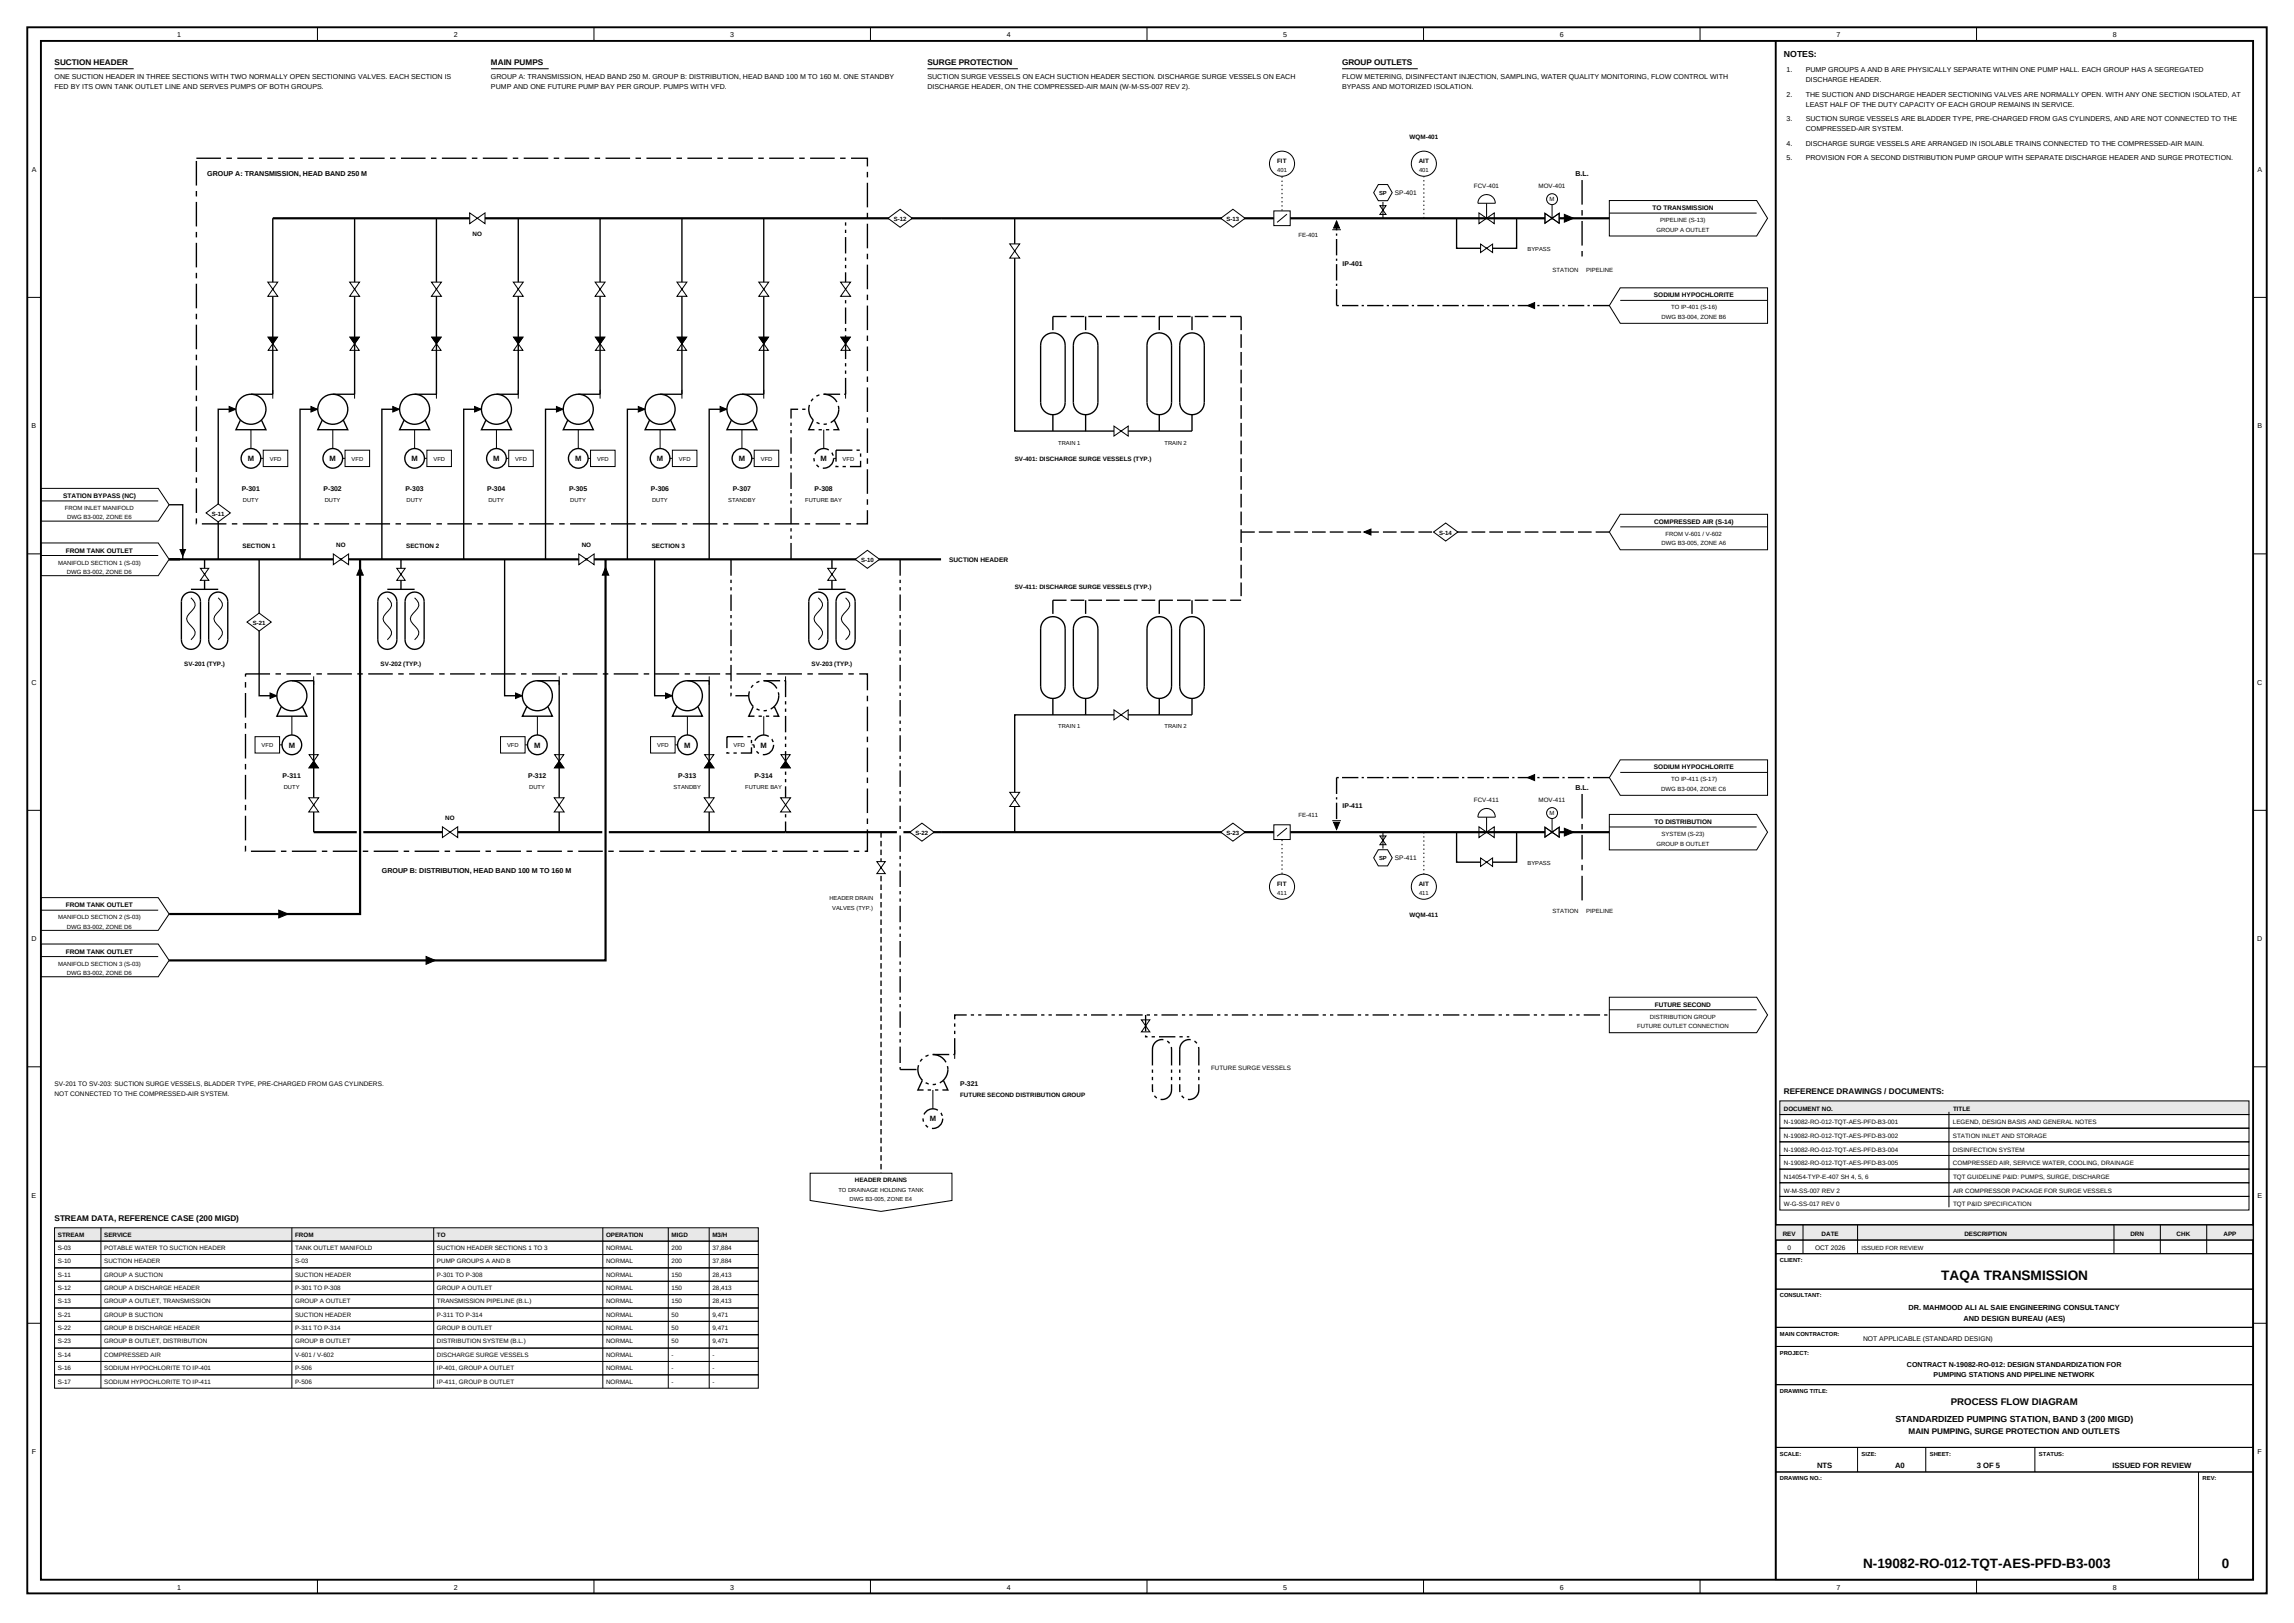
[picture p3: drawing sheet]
<svg xmlns="http://www.w3.org/2000/svg" width="1189mm" height="841mm" viewBox="0 0 1189 841" stroke-linecap="round" stroke-linejoin="round" font-family="sans-serif">
<defs><g id="words">
<text font-size="7.1" x="1006" y="663">TAQA TRANSMISSION</text>
<g font-size="7">
<text x="966" y="813">N-19082-RO-012-TQT-AES-PFD-B3-003</text>
<text x="1152" y="813">0</text>
</g>
<text font-size="5" x="1011" y="728">PROCESS FLOW DIAGRAM</text>
<g font-size="4.5">
<text x="925" y="30">NOTES:</text>
<text x="982" y="737">STANDARDIZED PUMPING STATION, BAND 3 (200 MIGD)</text>
</g>
<g font-size="4.2">
<text x="28" y="34">SUCTION HEADER</text>
<text x="254" y="34">MAIN PUMPS</text>
<text x="481" y="34">SURGE PROTECTION</text>
<text x="696" y="34">GROUP OUTLETS</text>
<text x="925" y="567">REFERENCE DRAWINGS / DOCUMENTS:</text>
<text x="28" y="633">STREAM DATA, REFERENCE CASE (200 MIGD)</text>
<text x="989" y="743">MAIN PUMPING, SURGE PROTECTION AND OUTLETS</text>
</g>
<g font-size="4">
<text x="128" y="239">M</text>
<text x="171" y="239">M</text>
<text x="213" y="239">M</text>
<text x="256" y="239">M</text>
<text x="298" y="239">M</text>
<text x="340" y="239">M</text>
<text x="383" y="239">M</text>
<text x="425" y="239">M</text>
<text x="150" y="387">M</text>
<text x="277" y="387">M</text>
<text x="355" y="387">M</text>
<text x="394" y="387">M</text>
<text x="482" y="581">M</text>
<text x="942" y="760">NTS</text>
<text x="982" y="760">A0</text>
<text x="1025" y="760">3 OF 5</text>
<text x="1095" y="760">ISSUED FOR REVIEW</text>
</g>
<g font-size="3.8">
<text x="989" y="679">DR. MAHMOOD ALI AL SAIE ENGINEERING CONSULTANCY</text>
<text x="1018" y="684">AND DESIGN BUREAU (AES)</text>
</g>
<g font-size="3.7">
<text x="92" y="19">1</text>
<text x="235" y="19">2</text>
<text x="379" y="19">3</text>
<text x="522" y="19">4</text>
<text x="665" y="19">5</text>
<text x="808" y="19">6</text>
<text x="952" y="19">7</text>
<text x="1095" y="19">8</text>
<text x="28" y="41">ONE SUCTION HEADER IN THREE SECTIONS WITH TWO NORMALLY OPEN SECTIONING VALVES. EACH SECTION IS</text>
<text x="254" y="41">GROUP A: TRANSMISSION, HEAD BAND 250 M. GROUP B: DISTRIBUTION, HEAD BAND 100 M TO 160 M. ONE STANDBY</text>
<text x="481" y="41">SUCTION SURGE VESSELS ON EACH SUCTION HEADER SECTION. DISCHARGE SURGE VESSELS ON EACH</text>
<text x="696" y="41">FLOW METERING, DISINFECTANT INJECTION, SAMPLING, WATER QUALITY MONITORING, FLOW CONTROL WITH</text>
<text x="926" y="37">1.</text>
<text x="936" y="37">PUMP GROUPS A AND B ARE PHYSICALLY SEPARATE WITHIN ONE PUMP HALL. EACH GROUP HAS A SEGREGATED</text>
<text x="28" y="46">FED BY ITS OWN TANK OUTLET LINE AND SERVES PUMPS OF BOTH GROUPS.</text>
<text x="254" y="46">PUMP AND ONE FUTURE PUMP BAY PER GROUP. PUMPS WITH VFD.</text>
<text x="481" y="46">DISCHARGE HEADER, ON THE COMPRESSED-AIR MAIN (W-M-SS-007 REV 2).</text>
<text x="696" y="46">BYPASS AND MOTORIZED ISOLATION.</text>
<text x="936" y="43">DISCHARGE HEADER.</text>
<text x="926" y="50">2.</text>
<text x="936" y="50">THE SUCTION AND DISCHARGE HEADER SECTIONING VALVES ARE NORMALLY OPEN. WITH ANY ONE SECTION ISOLATED, AT</text>
<text x="936" y="55">LEAST HALF OF THE DUTY CAPACITY OF EACH GROUP REMAINS IN SERVICE.</text>
<text x="926" y="63">3.</text>
<text x="936" y="63">SUCTION SURGE VESSELS ARE BLADDER TYPE, PRE-CHARGED FROM GAS CYLINDERS, AND ARE NOT CONNECTED TO THE</text>
<text x="936" y="68">COMPRESSED-AIR SYSTEM.</text>
<text x="926" y="76">4.</text>
<text x="936" y="76">DISCHARGE SURGE VESSELS ARE ARRANGED IN ISOLABLE TRAINS CONNECTED TO THE COMPRESSED-AIR MAIN.</text>
<text x="926" y="83">5.</text>
<text x="936" y="83">PROVISION FOR A SECOND DISTRIBUTION PUMP GROUP WITH SEPARATE DISCHARGE HEADER AND SURGE PROTECTION.</text>
<text x="16" y="89">A</text>
<text x="1170" y="89">A</text>
<text x="107" y="91">GROUP A: TRANSMISSION, HEAD BAND 250 M</text>
<text x="817" y="91">B.L.</text>
<text x="16" y="222">B</text>
<text x="1170" y="222">B</text>
<text x="16" y="355">C</text>
<text x="1170" y="355">C</text>
<text x="817" y="409">B.L.</text>
<text x="198" y="452">GROUP B: DISTRIBUTION, HEAD BAND 100 M TO 160 M</text>
<text x="16" y="488">D</text>
<text x="1170" y="488">D</text>
<text x="16" y="621">E</text>
<text x="1170" y="621">E</text>
<text x="988" y="708">CONTRACT N-19082-RO-012: DESIGN STANDARDIZATION FOR</text>
<text x="1002" y="714">PUMPING STATIONS AND PIPELINE NETWORK</text>
<text x="16" y="754">F</text>
<text x="1170" y="754">F</text>
<text x="92" y="824">1</text>
<text x="235" y="824">2</text>
<text x="379" y="824">3</text>
<text x="522" y="824">4</text>
<text x="665" y="824">5</text>
<text x="808" y="824">6</text>
<text x="952" y="824">7</text>
<text x="1095" y="824">8</text>
</g>
<g font-size="3.5">
<text x="696" y="138">IP-401</text>
<text x="125" y="254">P-301</text>
<text x="168" y="254">P-302</text>
<text x="210" y="254">P-303</text>
<text x="252" y="254">P-304</text>
<text x="295" y="254">P-305</text>
<text x="337" y="254">P-306</text>
<text x="380" y="254">P-307</text>
<text x="422" y="254">P-308</text>
<text x="146" y="403">P-311</text>
<text x="274" y="403">P-312</text>
<text x="352" y="403">P-313</text>
<text x="391" y="403">P-314</text>
<text x="696" y="418">IP-411</text>
<text x="498" y="563">P-321</text>
<text x="966" y="695">NOT APPLICABLE (STANDARD DESIGN)</text>
</g>
<g font-size="3.4">
<text x="723" y="101">SP-401</text>
<text x="857" y="109">TO TRANSMISSION</text>
<text x="857" y="154">SODIUM HYPOCHLORITE</text>
<text x="33" y="258">STATION BYPASS (NC)</text>
<text x="857" y="271">COMPRESSED AIR (S-14)</text>
<text x="34" y="286">FROM TANK OUTLET</text>
<text x="492" y="291">SUCTION HEADER</text>
<text x="857" y="399">SODIUM HYPOCHLORITE</text>
<text x="858" y="427">TO DISTRIBUTION</text>
<text x="723" y="446">SP-411</text>
<text x="34" y="470">FROM TANK OUTLET</text>
<text x="34" y="494">FROM TANK OUTLET</text>
<text x="858" y="522">FUTURE SECOND</text>
<text x="28" y="563">SV-201 TO SV-203: SUCTION SURGE VESSELS, BLADDER TYPE, PRE-CHARGED FROM GAS CYLINDERS.</text>
<text x="28" y="568">NOT CONNECTED TO THE COMPRESSED-AIR SYSTEM.</text>
<text x="927" y="648">0</text>
<text x="941" y="648">OCT 2026</text>
</g>
<g font-size="3.3">
<text x="731" y="72">WQM-401</text>
<text x="662" y="84">FIT</text>
<text x="735" y="84">AIT</text>
<text x="764" y="98">FCV-401</text>
<text x="797" y="98">MOV-401</text>
<text x="245" y="122">NO</text>
<text x="526" y="239">SV-401: DISCHARGE SURGE VESSELS (TYP.)</text>
<text x="126" y="284">SECTION 1</text>
<text x="174" y="283">NO</text>
<text x="211" y="284">SECTION 2</text>
<text x="301" y="283">NO</text>
<text x="338" y="284">SECTION 3</text>
<text x="526" y="305">SV-411: DISCHARGE SURGE VESSELS (TYP.)</text>
<text x="95" y="345">SV-201 (TYP.)</text>
<text x="197" y="345">SV-202 (TYP.)</text>
<text x="421" y="345">SV-203 (TYP.)</text>
<text x="764" y="416">FCV-411</text>
<text x="797" y="416">MOV-411</text>
<text x="231" y="425">NO</text>
<text x="662" y="459">FIT</text>
<text x="735" y="459">AIT</text>
<text x="731" y="475">WQM-411</text>
<text x="628" y="554">FUTURE SURGE VESSELS</text>
<text x="498" y="568">FUTURE SECOND DISTRIBUTION GROUP</text>
<text x="925" y="576">DOCUMENT NO.</text>
<text x="1012" y="576">TITLE</text>
<text x="925" y="583">N-19082-RO-012-TQT-AES-PFD-B3-001</text>
<text x="1012" y="583">LEGEND, DESIGN BASIS AND GENERAL NOTES</text>
<text x="925" y="590">N-19082-RO-012-TQT-AES-PFD-B3-002</text>
<text x="1012" y="590">STATION INLET AND STORAGE</text>
<text x="925" y="597">N-19082-RO-012-TQT-AES-PFD-B3-004</text>
<text x="1012" y="597">DISINFECTION SYSTEM</text>
<text x="925" y="604">N-19082-RO-012-TQT-AES-PFD-B3-005</text>
<text x="1012" y="604">COMPRESSED AIR, SERVICE WATER, COOLING, DRAINAGE</text>
<text x="925" y="611">N14054-TYP-E-407 SH 4, 5, 6</text>
<text x="1012" y="611">TQT GUIDELINE P&amp;ID: PUMPS, SURGE, DISCHARGE</text>
<text x="443" y="613">HEADER DRAINS</text>
<text x="925" y="618">W-M-SS-007 REV 2</text>
<text x="1012" y="618">AIR COMPRESSOR PACKAGE FOR SURGE VESSELS</text>
<text x="925" y="625">W-G-SS-017 REV 0</text>
<text x="1012" y="625">TQT P&amp;ID SPECIFICATION</text>
<text x="30" y="641">STREAM</text>
<text x="54" y="641">SERVICE</text>
<text x="153" y="641">FROM</text>
<text x="226" y="641">TO</text>
<text x="314" y="641">OPERATION</text>
<text x="348" y="641">MIGD</text>
<text x="369" y="641">M3/H</text>
<text x="924" y="640">REV</text>
<text x="944" y="640">DATE</text>
<text x="1018" y="640">DESCRIPTION</text>
<text x="1104" y="640">DRN</text>
<text x="1128" y="640">CHK</text>
<text x="1152" y="640">APP</text>
<text x="30" y="648">S-03</text>
<text x="54" y="648">POTABLE WATER TO SUCTION HEADER</text>
<text x="153" y="648">TANK OUTLET MANIFOLD</text>
<text x="226" y="648">SUCTION HEADER SECTIONS 1 TO 3</text>
<text x="314" y="648">NORMAL</text>
<text x="348" y="648">200</text>
<text x="369" y="648">37,884</text>
<text x="30" y="655">S-10</text>
<text x="54" y="655">SUCTION HEADER</text>
<text x="153" y="655">S-03</text>
<text x="226" y="655">PUMP GROUPS A AND B</text>
<text x="314" y="655">NORMAL</text>
<text x="348" y="655">200</text>
<text x="369" y="655">37,884</text>
<text x="30" y="661">S-11</text>
<text x="54" y="661">GROUP A SUCTION</text>
<text x="153" y="661">SUCTION HEADER</text>
<text x="226" y="661">P-301 TO P-308</text>
<text x="314" y="661">NORMAL</text>
<text x="348" y="661">150</text>
<text x="369" y="661">28,413</text>
<text x="30" y="668">S-12</text>
<text x="54" y="668">GROUP A DISCHARGE HEADER</text>
<text x="153" y="668">P-301 TO P-308</text>
<text x="226" y="668">GROUP A OUTLET</text>
<text x="314" y="668">NORMAL</text>
<text x="348" y="668">150</text>
<text x="369" y="668">28,413</text>
<text x="30" y="675">S-13</text>
<text x="54" y="675">GROUP A OUTLET, TRANSMISSION</text>
<text x="153" y="675">GROUP A OUTLET</text>
<text x="226" y="675">TRANSMISSION PIPELINE (B.L.)</text>
<text x="314" y="675">NORMAL</text>
<text x="348" y="675">150</text>
<text x="369" y="675">28,413</text>
<text x="30" y="682">S-21</text>
<text x="54" y="682">GROUP B SUCTION</text>
<text x="153" y="682">SUCTION HEADER</text>
<text x="226" y="682">P-311 TO P-314</text>
<text x="314" y="682">NORMAL</text>
<text x="348" y="682">50</text>
<text x="369" y="682">9,471</text>
<text x="30" y="689">S-22</text>
<text x="54" y="689">GROUP B DISCHARGE HEADER</text>
<text x="153" y="689">P-311 TO P-314</text>
<text x="226" y="689">GROUP B OUTLET</text>
<text x="314" y="689">NORMAL</text>
<text x="348" y="689">50</text>
<text x="369" y="689">9,471</text>
<text x="30" y="696">S-23</text>
<text x="54" y="696">GROUP B OUTLET, DISTRIBUTION</text>
<text x="153" y="696">GROUP B OUTLET</text>
<text x="226" y="696">DISTRIBUTION SYSTEM (B.L.)</text>
<text x="314" y="696">NORMAL</text>
<text x="348" y="696">50</text>
<text x="369" y="696">9,471</text>
<text x="30" y="703">S-14</text>
<text x="54" y="703">COMPRESSED AIR</text>
<text x="153" y="703">V-601 / V-602</text>
<text x="226" y="703">DISCHARGE SURGE VESSELS</text>
<text x="314" y="703">NORMAL</text>
<text x="348" y="703">-</text>
<text x="369" y="703">-</text>
<text x="30" y="710">S-16</text>
<text x="54" y="710">SODIUM HYPOCHLORITE TO IP-401</text>
<text x="153" y="710">P-506</text>
<text x="226" y="710">IP-401, GROUP A OUTLET</text>
<text x="314" y="710">NORMAL</text>
<text x="348" y="710">-</text>
<text x="369" y="710">-</text>
<text x="30" y="717">S-17</text>
<text x="54" y="717">SODIUM HYPOCHLORITE TO IP-411</text>
<text x="153" y="717">P-506</text>
<text x="226" y="717">IP-411, GROUP B OUTLET</text>
<text x="314" y="717">NORMAL</text>
<text x="348" y="717">-</text>
<text x="369" y="717">-</text>
</g>
<g font-size="3.1">
<text x="803" y="104">M</text>
<text x="463" y="114">S-12</text>
<text x="636" y="114">S-13</text>
<text x="861" y="115">PIPELINE (S-13)</text>
<text x="673" y="123">FE-401</text>
<text x="859" y="120">GROUP A OUTLET</text>
<text x="805" y="141">STATION</text>
<text x="822" y="141">PIPELINE</text>
<text x="866" y="160">TO IP-401 (S-16)</text>
<text x="861" y="165">DWG B3-004, ZONE B6</text>
<text x="34" y="264">FROM INLET MANIFOLD</text>
<text x="35" y="269">DWG B3-002, ZONE E6</text>
<text x="110" y="267">S-11</text>
<text x="746" y="277">S-14</text>
<text x="863" y="278">FROM V-601 / V-602</text>
<text x="861" y="283">DWG B3-005, ZONE A6</text>
<text x="30" y="293">MANIFOLD SECTION 1 (S-03)</text>
<text x="446" y="291">S-10</text>
<text x="35" y="297">DWG B3-002, ZONE D6</text>
<text x="131" y="324">S-21</text>
<text x="866" y="405">TO IP-411 (S-17)</text>
<text x="861" y="410">DWG B3-004, ZONE C6</text>
<text x="673" y="423">FE-411</text>
<text x="803" y="422">M</text>
<text x="475" y="433">S-22</text>
<text x="636" y="433">S-23</text>
<text x="861" y="433">SYSTEM (S-23)</text>
<text x="859" y="438">GROUP B OUTLET</text>
<text x="805" y="473">STATION</text>
<text x="822" y="473">PIPELINE</text>
<text x="30" y="476">MANIFOLD SECTION 2 (S-03)</text>
<text x="35" y="481">DWG B3-002, ZONE D6</text>
<text x="30" y="500">MANIFOLD SECTION 3 (S-03)</text>
<text x="35" y="505">DWG B3-002, ZONE D6</text>
<text x="855" y="528">DISTRIBUTION GROUP</text>
<text x="849" y="533">FUTURE OUTLET CONNECTION</text>
<text x="965" y="648">ISSUED FOR REVIEW</text>
</g>
<g font-size="3">
<text x="662" y="89">401</text>
<text x="736" y="89">401</text>
<text x="715" y="101">SP</text>
<text x="792" y="130">BYPASS</text>
<text x="548" y="230">TRAIN 1</text>
<text x="604" y="230">TRAIN 2</text>
<text x="140" y="239">VFD</text>
<text x="182" y="239">VFD</text>
<text x="225" y="239">VFD</text>
<text x="267" y="239">VFD</text>
<text x="310" y="239">VFD</text>
<text x="352" y="239">VFD</text>
<text x="394" y="239">VFD</text>
<text x="437" y="239">VFD</text>
<text x="126" y="260">DUTY</text>
<text x="168" y="260">DUTY</text>
<text x="211" y="260">DUTY</text>
<text x="253" y="260">DUTY</text>
<text x="296" y="260">DUTY</text>
<text x="338" y="260">DUTY</text>
<text x="377" y="260">STANDBY</text>
<text x="417" y="260">FUTURE BAY</text>
<text x="548" y="377">TRAIN 1</text>
<text x="604" y="377">TRAIN 2</text>
<text x="136" y="387">VFD</text>
<text x="263" y="387">VFD</text>
<text x="341" y="387">VFD</text>
<text x="380" y="387">VFD</text>
<text x="147" y="409">DUTY</text>
<text x="274" y="409">DUTY</text>
<text x="349" y="409">STANDBY</text>
<text x="386" y="409">FUTURE BAY</text>
<text x="715" y="446">SP</text>
<text x="792" y="448">BYPASS</text>
<text x="430" y="467">HEADER DRAIN</text>
<text x="662" y="464">411</text>
<text x="736" y="464">411</text>
<text x="431" y="471">VALVES (TYP.)</text>
<text x="435" y="618">TO DRAINAGE HOLDING TANK</text>
<text x="440" y="622">DWG B3-005, ZONE E4</text>
<text x="923" y="654">CLIENT:</text>
<text x="923" y="672">CONSULTANT:</text>
<text x="923" y="692">MAIN CONTRACTOR:</text>
<text x="923" y="702">PROJECT:</text>
<text x="923" y="722">DRAWING TITLE:</text>
<text x="923" y="754">SCALE:</text>
<text x="965" y="754">SIZE:</text>
<text x="1000" y="754">SHEET:</text>
<text x="1057" y="754">STATUS:</text>
<text x="923" y="767">DRAWING NO.:</text>
<text x="1142" y="767">REV:</text>
</g>
</g></defs>
<path d="M28 36h41M254 36h30M481 36h47M696 36h39" fill="none" stroke="#000" stroke-width=".52"/>
<path d="M21 281h61l6 9-6 8h-61z" fill="#fff" stroke="#000" stroke-width=".52"/>
<path d="M21 288h61" fill="none" stroke="#000" stroke-width=".52"/>
<path d="M88 290h5" fill="none" stroke="#000" stroke-width="1.1" stroke-linecap="butt"/>
<path d="M21 465h61l6 9-6 8h-61z" fill="#fff" stroke="#000" stroke-width=".52"/>
<path d="M21 472h61" fill="none" stroke="#000" stroke-width=".52"/>
<path d="M21 489h61l6 9-6 8h-61z" fill="#fff" stroke="#000" stroke-width=".52"/>
<path d="M21 496h61" fill="none" stroke="#000" stroke-width=".52"/>
<path d="M187 290v184h-99M314 290v208h-226" fill="none" stroke="#000" stroke-width="1.1" stroke-linecap="butt"/>
<path d="M187 294l1 4h-3zM314 294l2 4h-4zM144 472l5 2-5 2zM221 496l5 2-5 2z" fill="#000" stroke="#000" stroke-width=".52"/>
<path d="M21 253h61l6 9-6 8h-61z" fill="#fff" stroke="#000" stroke-width=".52"/>
<path d="M21 260h61" fill="none" stroke="#000" stroke-width=".52"/>
<path d="M88 262h7v28" fill="none" stroke="#000" stroke-width=".71" stroke-linecap="butt"/>
<path d="M93 285h3l-1 3z" fill="#000" stroke="#000" stroke-width=".52"/>
<path d="M88 290h400" fill="none" stroke="#000" stroke-width="1.1" stroke-linecap="butt"/>
<g fill="#fff" stroke="#000" stroke-width=".52">
<path d="M173 287v6l8-6v6z"/>
<path d="M300 287v6l8-6v6z"/>
<path d="M443 290l7-5 6 5-6 4z"/>
</g>
<path d="M106 290v15" fill="none" stroke="#000" stroke-width=".71" stroke-linecap="butt"/>
<path d="M104 294h4l-4 7h4z" fill="#fff" stroke="#000" stroke-width=".52"/>
<path d="M208 290v15M95 308a5 5 0 0 1 6-1 5 5 0 0 1 3 5v20a5 5 0 0 1-5 4 5 5 0 0 1-5-4v-20zM99 305h14M110 308a5 5 0 0 1 5-1 5 5 0 0 1 3 5v20a5 5 0 0 1-5 4 5 5 0 0 1-5-4v-20z" fill="none" stroke="#000" stroke-width=".71" stroke-linecap="butt"/>
<path d="M99 310a4 4 0 0 1 0 7 4 4 0 0 0-2 4 4 4 0 0 0 2 4 4 4 0 0 1 0 7M113 310a4 4 0 0 1 1 7 4 4 0 0 0-3 4 4 4 0 0 0 3 4 4 4 0 0 1-1 7" fill="none" stroke="#000" stroke-width=".52"/>
<path d="M206 294h4l-4 7h4z" fill="#fff" stroke="#000" stroke-width=".52"/>
<path d="M431 290v15M197 308a5 5 0 0 1 6-1 5 5 0 0 1 3 5v20a5 5 0 0 1-5 4 5 5 0 0 1-5-4v-20zM201 305h14M211 308a5 5 0 0 1 6-1 5 5 0 0 1 3 5v20a5 5 0 0 1-5 4 5 5 0 0 1-5-4v-20z" fill="none" stroke="#000" stroke-width=".71" stroke-linecap="butt"/>
<path d="M201 310a4 4 0 0 1 0 7 4 4 0 0 0-2 4 4 4 0 0 0 2 4 4 4 0 0 1 0 7M215 310a4 4 0 0 1 0 7 4 4 0 0 0-2 4 4 4 0 0 0 2 4 4 4 0 0 1 0 7" fill="none" stroke="#000" stroke-width=".52"/>
<path d="M429 294h4l-4 7h4z" fill="#fff" stroke="#000" stroke-width=".52"/>
<path d="M122 212h-9v78M421 308a5 5 0 0 1 5-1 5 5 0 0 1 3 5v20a5 5 0 0 1-5 4 5 5 0 0 1-5-4v-20zM424 305h14M435 308a5 5 0 0 1 5-1 5 5 0 0 1 3 5v20a5 5 0 0 1-5 4 5 5 0 0 1-5-4v-20z" fill="none" stroke="#000" stroke-width=".71" stroke-linecap="butt"/>
<path d="M424 310a4 4 0 0 1 1 7 4 4 0 0 0-3 4 4 4 0 0 0 3 4 4 4 0 0 1-1 7M438 310a4 4 0 0 1 1 7 4 4 0 0 0-3 4 4 4 0 0 0 3 4 4 4 0 0 1-1 7" fill="none" stroke="#000" stroke-width=".52"/>
<path d="M102 82h348v189h-348z" fill="none" stroke="#000" stroke-width=".71" stroke-dasharray="12.7 2.8 2.8 2.8" stroke-linecap="butt"/>
<path d="M119 211l3 1-3 1z" fill="#000" stroke="#000" stroke-width=".52"/>
<circle cx="130" cy="212" r="8" fill="#fff" stroke="#000" stroke-width=".71" stroke-linecap="butt"/>
<path d="M125 218l-3 5h16l-2-5M130 204h11" fill="none" stroke="#000" stroke-width=".71" stroke-linecap="butt"/>
<path d="M141 202v5M130 223v9" fill="none" stroke="#000" stroke-width=".52"/>
<circle cx="130" cy="238" r="5" fill="#fff" stroke="#000" stroke-width=".71" stroke-linecap="butt"/>
<path d="M135 238h1" fill="none" stroke="#000" stroke-width=".52"/>
<path d="M136 233h13v9h-13z" fill="#fff" stroke="#000" stroke-width=".52"/>
<path d="M141 113v91" fill="none" stroke="#000" stroke-width=".71" stroke-linecap="butt"/>
<path d="M139 175h5l-5 7h5z" fill="none" stroke="#000" stroke-width=".52"/>
<path d="M139 175h5l-3 3z" fill="#000" stroke="#000" stroke-width=".52"/>
<path d="M139 146h5l-5 8h5z" fill="#fff" stroke="#000" stroke-width=".52"/>
<path d="M165 212h-9v78" fill="none" stroke="#000" stroke-width=".71" stroke-linecap="butt"/>
<path d="M161 211l4 1-4 1z" fill="#000" stroke="#000" stroke-width=".52"/>
<circle cx="172" cy="212" r="8" fill="#fff" stroke="#000" stroke-width=".71" stroke-linecap="butt"/>
<path d="M167 218l-2 5h15l-2-5M172 204h12" fill="none" stroke="#000" stroke-width=".71" stroke-linecap="butt"/>
<path d="M184 202v5M172 223v9" fill="none" stroke="#000" stroke-width=".52"/>
<circle cx="172" cy="238" r="5" fill="#fff" stroke="#000" stroke-width=".71" stroke-linecap="butt"/>
<path d="M178 238h1" fill="none" stroke="#000" stroke-width=".52"/>
<path d="M179 233h13v9h-13z" fill="#fff" stroke="#000" stroke-width=".52"/>
<path d="M184 113v91" fill="none" stroke="#000" stroke-width=".71" stroke-linecap="butt"/>
<path d="M181 175h5l-5 7h5z" fill="none" stroke="#000" stroke-width=".52"/>
<path d="M181 175h5l-2 3z" fill="#000" stroke="#000" stroke-width=".52"/>
<path d="M181 146h5l-5 8h5z" fill="#fff" stroke="#000" stroke-width=".52"/>
<path d="M207 212h-9v78" fill="none" stroke="#000" stroke-width=".71" stroke-linecap="butt"/>
<path d="M204 211l3 1-3 1z" fill="#000" stroke="#000" stroke-width=".52"/>
<circle cx="215" cy="212" r="8" fill="#fff" stroke="#000" stroke-width=".71" stroke-linecap="butt"/>
<path d="M209 218l-2 5h16l-3-5M215 204h11" fill="none" stroke="#000" stroke-width=".71" stroke-linecap="butt"/>
<path d="M226 202v5M215 223v9" fill="none" stroke="#000" stroke-width=".52"/>
<circle cx="215" cy="238" r="5" fill="#fff" stroke="#000" stroke-width=".71" stroke-linecap="butt"/>
<path d="M220 238h1" fill="none" stroke="#000" stroke-width=".52"/>
<path d="M221 233h13v9h-13z" fill="#fff" stroke="#000" stroke-width=".52"/>
<path d="M226 113v91" fill="none" stroke="#000" stroke-width=".71" stroke-linecap="butt"/>
<path d="M224 175h5l-5 7h5z" fill="none" stroke="#000" stroke-width=".52"/>
<path d="M224 175h5l-3 3z" fill="#000" stroke="#000" stroke-width=".52"/>
<path d="M224 146h5l-5 8h5z" fill="#fff" stroke="#000" stroke-width=".52"/>
<path d="M250 212h-10v78" fill="none" stroke="#000" stroke-width=".71" stroke-linecap="butt"/>
<path d="M246 211l3 1-3 1z" fill="#000" stroke="#000" stroke-width=".52"/>
<circle cx="257" cy="212" r="8" fill="#fff" stroke="#000" stroke-width=".71" stroke-linecap="butt"/>
<path d="M252 218l-2 5h15l-2-5M257 204h12" fill="none" stroke="#000" stroke-width=".71" stroke-linecap="butt"/>
<path d="M269 202v5M257 223v9" fill="none" stroke="#000" stroke-width=".52"/>
<circle cx="257" cy="238" r="5" fill="#fff" stroke="#000" stroke-width=".71" stroke-linecap="butt"/>
<path d="M262 238h2" fill="none" stroke="#000" stroke-width=".52"/>
<path d="M264 233h12v9h-12z" fill="#fff" stroke="#000" stroke-width=".52"/>
<path d="M269 113v91" fill="none" stroke="#000" stroke-width=".71" stroke-linecap="butt"/>
<path d="M266 175h5l-5 7h5z" fill="none" stroke="#000" stroke-width=".52"/>
<path d="M266 175h5l-2 3z" fill="#000" stroke="#000" stroke-width=".52"/>
<path d="M266 146h5l-5 8h5z" fill="#fff" stroke="#000" stroke-width=".52"/>
<path d="M292 212h-9v78" fill="none" stroke="#000" stroke-width=".71" stroke-linecap="butt"/>
<path d="M288 211l4 1-4 1z" fill="#000" stroke="#000" stroke-width=".52"/>
<circle cx="300" cy="212" r="8" fill="#fff" stroke="#000" stroke-width=".71" stroke-linecap="butt"/>
<path d="M294 218l-2 5h15l-2-5M300 204h11" fill="none" stroke="#000" stroke-width=".71" stroke-linecap="butt"/>
<path d="M311 202v5M300 223v9" fill="none" stroke="#000" stroke-width=".52"/>
<circle cx="300" cy="238" r="5" fill="#fff" stroke="#000" stroke-width=".71" stroke-linecap="butt"/>
<path d="M305 238h1" fill="none" stroke="#000" stroke-width=".52"/>
<path d="M306 233h13v9h-13z" fill="#fff" stroke="#000" stroke-width=".52"/>
<path d="M311 113v91" fill="none" stroke="#000" stroke-width=".71" stroke-linecap="butt"/>
<path d="M309 175h4l-4 7h4z" fill="none" stroke="#000" stroke-width=".52"/>
<path d="M309 175h4l-2 3z" fill="#000" stroke="#000" stroke-width=".52"/>
<path d="M308 146h6l-6 8h6z" fill="#fff" stroke="#000" stroke-width=".52"/>
<path d="M334 212h-9v78" fill="none" stroke="#000" stroke-width=".71" stroke-linecap="butt"/>
<path d="M331 211l3 1-3 1z" fill="#000" stroke="#000" stroke-width=".52"/>
<circle cx="342" cy="212" r="8" fill="#fff" stroke="#000" stroke-width=".71" stroke-linecap="butt"/>
<path d="M337 218l-3 5h16l-2-5M342 204h11" fill="none" stroke="#000" stroke-width=".71" stroke-linecap="butt"/>
<path d="M353 202v5M342 223v9" fill="none" stroke="#000" stroke-width=".52"/>
<circle cx="342" cy="238" r="5" fill="#fff" stroke="#000" stroke-width=".71" stroke-linecap="butt"/>
<path d="M347 238h2" fill="none" stroke="#000" stroke-width=".52"/>
<path d="M349 233h12v9h-12z" fill="#fff" stroke="#000" stroke-width=".52"/>
<path d="M353 113v91" fill="none" stroke="#000" stroke-width=".71" stroke-linecap="butt"/>
<path d="M351 175h5l-5 7h5z" fill="none" stroke="#000" stroke-width=".52"/>
<path d="M351 175h5l-3 3z" fill="#000" stroke="#000" stroke-width=".52"/>
<path d="M351 146h5l-5 8h5z" fill="#fff" stroke="#000" stroke-width=".52"/>
<path d="M377 212h-9v78" fill="none" stroke="#000" stroke-width=".71" stroke-linecap="butt"/>
<path d="M373 211l4 1-4 1z" fill="#000" stroke="#000" stroke-width=".52"/>
<circle cx="385" cy="212" r="8" fill="#fff" stroke="#000" stroke-width=".71" stroke-linecap="butt"/>
<path d="M379 218l-2 5h15l-2-5M385 204h11" fill="none" stroke="#000" stroke-width=".71" stroke-linecap="butt"/>
<path d="M396 202v5M385 223v9" fill="none" stroke="#000" stroke-width=".52"/>
<circle cx="385" cy="238" r="5" fill="#fff" stroke="#000" stroke-width=".71" stroke-linecap="butt"/>
<path d="M390 238h1" fill="none" stroke="#000" stroke-width=".52"/>
<path d="M391 233h13v9h-13z" fill="#fff" stroke="#000" stroke-width=".52"/>
<path d="M396 113v91" fill="none" stroke="#000" stroke-width=".71" stroke-linecap="butt"/>
<path d="M393 175h5l-5 7h5z" fill="none" stroke="#000" stroke-width=".52"/>
<path d="M393 175h5l-2 3z" fill="#000" stroke="#000" stroke-width=".52"/>
<path d="M393 146h5l-5 8h5z" fill="#fff" stroke="#000" stroke-width=".52"/>
<path d="M410 290v-78h9" fill="none" stroke="#000" stroke-width=".71" stroke-dasharray="8.5 2.1 1.7 2.1 1.7 2.1" stroke-linecap="butt"/>
<circle cx="427" cy="212" r="8" fill="#fff" stroke="#000" stroke-width=".71" stroke-dasharray="8.5 2.1 1.7 2.1 1.7 2.1" stroke-linecap="butt"/>
<path d="M422 218l-3 5h16l-3-5M427 204h11" fill="none" stroke="#000" stroke-width=".71" stroke-dasharray="8.5 2.1 1.7 2.1 1.7 2.1" stroke-linecap="butt"/>
<path d="M438 202v5M427 223v9" fill="none" stroke="#000" stroke-width=".52"/>
<circle cx="427" cy="238" r="5" fill="#fff" stroke="#000" stroke-width=".71" stroke-dasharray="8.5 2.1 1.7 2.1 1.7 2.1" stroke-linecap="butt"/>
<path d="M432 238h1" fill="none" stroke="#000" stroke-width=".52"/>
<path d="M433 233h13v9h-13z" fill="#fff" stroke="#000" stroke-width=".71" stroke-dasharray="8.5 2.1 1.7 2.1 1.7 2.1" stroke-linecap="butt"/>
<path d="M438 204v-91" fill="none" stroke="#000" stroke-width=".71" stroke-dasharray="8.5 2.1 1.7 2.1 1.7 2.1" stroke-linecap="butt"/>
<path d="M436 175h5l-5 7h5z" fill="none" stroke="#000" stroke-width=".52"/>
<path d="M436 175h5l-3 3z" fill="#000" stroke="#000" stroke-width=".52"/>
<path d="M436 146h5l-5 8h5z" fill="#fff" stroke="#000" stroke-width=".52"/>
<path d="M141 113h102M251 113h237" fill="none" stroke="#000" stroke-width="1.1" stroke-linecap="butt"/>
<g fill="#fff" stroke="#000" stroke-width=".52">
<path d="M243 110v6l8-6v6z"/>
<path d="M107 266l6-5 6 5-6 4z"/>
<path d="M460 113l7-5 6 5-6 5z"/>
</g>
<path d="M127 349h323v92h-323z" fill="none" stroke="#000" stroke-width=".71" stroke-dasharray="12.7 2.8 2.8 2.8" stroke-linecap="butt"/>
<path d="M134 290v71h10" fill="none" stroke="#000" stroke-width=".71" stroke-linecap="butt"/>
<path d="M140 359l3 2-3 1z" fill="#000" stroke="#000" stroke-width=".52"/>
<circle cx="151" cy="361" r="8" fill="#fff" stroke="#000" stroke-width=".71" stroke-linecap="butt"/>
<path d="M151 353h12M146 366l-2 5h15l-2-5" fill="none" stroke="#000" stroke-width=".71" stroke-linecap="butt"/>
<path d="M163 350v5M151 371v10" fill="none" stroke="#000" stroke-width=".52"/>
<circle cx="151" cy="386" r="5" fill="#fff" stroke="#000" stroke-width=".71" stroke-linecap="butt"/>
<path d="M145 386h1" fill="none" stroke="#000" stroke-width=".52"/>
<path d="M132 382h13v8h-13z" fill="#fff" stroke="#000" stroke-width=".52"/>
<path d="M163 353v78" fill="none" stroke="#000" stroke-width=".71" stroke-linecap="butt"/>
<path d="M160 391h5l-5 7h5z" fill="none" stroke="#000" stroke-width=".52"/>
<path d="M163 394l2 4h-5z" fill="#000" stroke="#000" stroke-width=".52"/>
<path d="M160 413h5l-5 8h5z" fill="#fff" stroke="#000" stroke-width=".52"/>
<path d="M262 290v71h9" fill="none" stroke="#000" stroke-width=".71" stroke-linecap="butt"/>
<path d="M267 359l4 2-4 1z" fill="#000" stroke="#000" stroke-width=".52"/>
<circle cx="279" cy="361" r="8" fill="#fff" stroke="#000" stroke-width=".71" stroke-linecap="butt"/>
<path d="M279 353h11M273 366l-2 5h15l-2-5" fill="none" stroke="#000" stroke-width=".71" stroke-linecap="butt"/>
<path d="M290 350v5M279 371v10" fill="none" stroke="#000" stroke-width=".52"/>
<circle cx="279" cy="386" r="5" fill="#fff" stroke="#000" stroke-width=".71" stroke-linecap="butt"/>
<path d="M272 386h1" fill="none" stroke="#000" stroke-width=".52"/>
<path d="M259 382h13v8h-13z" fill="#fff" stroke="#000" stroke-width=".52"/>
<path d="M290 353v78" fill="none" stroke="#000" stroke-width=".71" stroke-linecap="butt"/>
<path d="M287 391h5l-5 7h5z" fill="none" stroke="#000" stroke-width=".52"/>
<path d="M290 394l2 4h-5z" fill="#000" stroke="#000" stroke-width=".52"/>
<path d="M287 413h5l-5 8h5z" fill="#fff" stroke="#000" stroke-width=".52"/>
<path d="M339 290v71h10" fill="none" stroke="#000" stroke-width=".71" stroke-linecap="butt"/>
<path d="M345 359l3 2-3 1z" fill="#000" stroke="#000" stroke-width=".52"/>
<circle cx="356" cy="361" r="8" fill="#fff" stroke="#000" stroke-width=".71" stroke-linecap="butt"/>
<path d="M356 353h12M351 366l-2 5h15l-2-5" fill="none" stroke="#000" stroke-width=".71" stroke-linecap="butt"/>
<path d="M368 350v5M356 371v10" fill="none" stroke="#000" stroke-width=".52"/>
<circle cx="356" cy="386" r="5" fill="#fff" stroke="#000" stroke-width=".71" stroke-linecap="butt"/>
<path d="M350 386h1" fill="none" stroke="#000" stroke-width=".52"/>
<path d="M337 382h13v8h-13z" fill="#fff" stroke="#000" stroke-width=".52"/>
<path d="M368 353v78" fill="none" stroke="#000" stroke-width=".71" stroke-linecap="butt"/>
<path d="M365 391h5l-5 7h5z" fill="none" stroke="#000" stroke-width=".52"/>
<path d="M368 394l2 4h-5z" fill="#000" stroke="#000" stroke-width=".52"/>
<path d="M365 413h5l-5 8h5z" fill="#fff" stroke="#000" stroke-width=".52"/>
<path d="M379 290v71h9" fill="none" stroke="#000" stroke-width=".71" stroke-dasharray="8.5 2.1 1.7 2.1 1.7 2.1" stroke-linecap="butt"/>
<circle cx="396" cy="361" r="8" fill="#fff" stroke="#000" stroke-width=".71" stroke-dasharray="8.5 2.1 1.7 2.1 1.7 2.1" stroke-linecap="butt"/>
<path d="M396 353h11M390 366l-2 5h16l-3-5" fill="none" stroke="#000" stroke-width=".71" stroke-dasharray="8.5 2.1 1.7 2.1 1.7 2.1" stroke-linecap="butt"/>
<path d="M407 350v5M396 371v10" fill="none" stroke="#000" stroke-width=".52"/>
<circle cx="396" cy="386" r="5" fill="#fff" stroke="#000" stroke-width=".71" stroke-dasharray="8.5 2.1 1.7 2.1 1.7 2.1" stroke-linecap="butt"/>
<path d="M389 386h2" fill="none" stroke="#000" stroke-width=".52"/>
<path d="M377 382h13v8h-13z" fill="#fff" stroke="#000" stroke-width=".71" stroke-dasharray="8.5 2.1 1.7 2.1 1.7 2.1" stroke-linecap="butt"/>
<path d="M407 353v78" fill="none" stroke="#000" stroke-width=".71" stroke-dasharray="8.5 2.1 1.7 2.1 1.7 2.1" stroke-linecap="butt"/>
<path d="M405 391h5l-5 7h5z" fill="none" stroke="#000" stroke-width=".52"/>
<path d="M407 394l3 4h-5z" fill="#000" stroke="#000" stroke-width=".52"/>
<path d="M405 413h5l-5 8h5z" fill="#fff" stroke="#000" stroke-width=".52"/>
<path d="M163 431h22M188 431h41M237 431h75M316 431h91" fill="none" stroke="#000" stroke-width="1.1" stroke-linecap="butt"/>
<path d="M229 428v6l8-6v6z" fill="#fff" stroke="#000" stroke-width=".52"/>
<path d="M407 431h58M468 431h20" fill="none" stroke="#000" stroke-width="1.1" stroke-linecap="butt"/>
<g fill="#fff" stroke="#000" stroke-width=".52">
<path d="M128 322l6-4 7 4-7 5z"/>
<path d="M472 431l6-4 6 4-6 5z"/>
</g>
<path d="M457 431v177" fill="none" stroke="#000" stroke-width=".71" stroke-dasharray="2.8 1.7" stroke-linecap="butt"/>
<g fill="#fff" stroke="#000" stroke-width=".52">
<path d="M454 446h5l-5 7h5z"/>
<path d="M420 608h73v14l-36 6-37-6z"/>
</g>
<path d="M467 290v140M467 433v121M467 554h9" fill="none" stroke="#000" stroke-width=".71" stroke-dasharray="8.5 2.1 1.7 2.1 1.7 2.1" stroke-linecap="butt"/>
<circle cx="484" cy="554" r="8" fill="#fff" stroke="#000" stroke-width=".71" stroke-dasharray="8.5 2.1 1.7 2.1 1.7 2.1" stroke-linecap="butt"/>
<path d="M478 560l-2 5h15l-2-5M484 546h11" fill="none" stroke="#000" stroke-width=".71" stroke-dasharray="8.5 2.1 1.7 2.1 1.7 2.1" stroke-linecap="butt"/>
<path d="M495 544v5M484 565v10" fill="none" stroke="#000" stroke-width=".52"/>
<circle cx="484" cy="580" r="5" fill="#fff" stroke="#000" stroke-width=".71" stroke-dasharray="8.5 2.1 1.7 2.1 1.7 2.1" stroke-linecap="butt"/>
<path d="M495 546v-20h339" fill="none" stroke="#000" stroke-width=".71" stroke-dasharray="8.5 2.1 1.7 2.1 1.7 2.1" stroke-linecap="butt"/>
<path d="M834 517h76l6 9-6 9h-76z" fill="#fff" stroke="#000" stroke-width=".52"/>
<path d="M592 528h4l-4 7h4zM834 523h76" fill="none" stroke="#000" stroke-width=".52"/>
<path d="M594 526v11h22M597 544a5 5 0 0 1 5-5 5 5 0 0 1 5 5M597 544v21M607 544v21M611 544a5 5 0 0 1 5-5 5 5 0 0 1 5 5M611 544v21M621 544v21M607 565a5 5 0 0 1-5 5 5 5 0 0 1-5-5M621 565a5 5 0 0 1-5 5 5 5 0 0 1-5-5" fill="none" stroke="#000" stroke-width=".71" stroke-dasharray="8.5 2.1 1.7 2.1 1.7 2.1" stroke-linecap="butt"/>
<path d="M526 113v110h92" fill="none" stroke="#000" stroke-width=".71" stroke-linecap="butt"/>
<g fill="#fff" stroke="#000" stroke-width=".52">
<path d="M523 126h6l-6 8h6z"/>
<path d="M577 221v5l8-5v5z"/>
</g>
<path d="M541 174a6 6 0 0 1 7-1 6 6 0 0 1 4 6v30a6 6 0 0 1-6 6 6 6 0 0 1-7-6v-30l1-3zM558 174a6 6 0 0 1 7-1 6 6 0 0 1 4 6v30a6 6 0 0 1-6 6 6 6 0 0 1-7-6v-30l1-3zM596 174a6 6 0 0 1 7-1 6 6 0 0 1 4 6v30a6 6 0 0 1-6 6 6 6 0 0 1-7-6v-30l1-3zM613 174a6 6 0 0 1 7-1 6 6 0 0 1 4 6v30a6 6 0 0 1-6 6 6 6 0 0 1-7-6v-30l1-3zM546 215v8M563 215v8M601 215v8M618 215v8M618 370h-92v61" fill="none" stroke="#000" stroke-width=".71" stroke-linecap="butt"/>
<path d="M546 164h97M546 164v8M563 164v8M601 164v8M618 164v8" fill="none" stroke="#000" stroke-width=".71" stroke-dasharray="7.1 2.1" stroke-linecap="butt"/>
<g fill="#fff" stroke="#000" stroke-width=".52">
<path d="M523 411h6l-6 7h6z"/>
<path d="M577 368v5l8-5v5z"/>
</g>
<path d="M541 321a6 6 0 0 1 7-1 6 6 0 0 1 4 6v30a6 6 0 0 1-6 6 6 6 0 0 1-7-6v-30l1-3zM558 321a6 6 0 0 1 7-1 6 6 0 0 1 4 6v30a6 6 0 0 1-6 6 6 6 0 0 1-7-6v-30l1-3zM596 321a6 6 0 0 1 7-1 6 6 0 0 1 4 6v30a6 6 0 0 1-6 6 6 6 0 0 1-7-6v-30l1-3zM613 321a6 6 0 0 1 7-1 6 6 0 0 1 4 6v30a6 6 0 0 1-6 6 6 6 0 0 1-7-6v-30l1-3zM546 362v8M563 362v8M601 362v8M618 362v8" fill="none" stroke="#000" stroke-width=".71" stroke-linecap="butt"/>
<path d="M643 164v147M834 276h-191M546 311h97M546 311v9M563 311v9M601 311v9M618 311v9" fill="none" stroke="#000" stroke-width=".71" stroke-dasharray="7.1 2.1" stroke-linecap="butt"/>
<path d="M707 276l4-2v3z" fill="#000" stroke="#000" stroke-width=".52"/>
<g fill="#fff" stroke="#000" stroke-width=".52">
<path d="M743 276l6-5 7 5-7 4z"/>
<path d="M840 267h76v18h-76l-6-9z"/>
</g>
<path d="M840 273h76" fill="none" stroke="#000" stroke-width=".52"/>
<path d="M488 113h346" fill="none" stroke="#000" stroke-width="1.1" stroke-linecap="butt"/>
<path d="M811 111l5 2-5 2z" fill="#000" stroke="#000" stroke-width=".52"/>
<path d="M660 109h9v8h-9z" fill="#fff" stroke="#000" stroke-width=".52"/>
<path d="M667 111l-5 4" fill="none" stroke="#000" stroke-width=".52"/>
<path d="M664 109v-18" fill="none" stroke="#000" stroke-width=".52" stroke-dasharray=".7 1.4" stroke-linecap="butt"/>
<circle cx="664" cy="85" r="7" fill="#fff" stroke="#000" stroke-width=".52"/>
<path d="M693 158v-43M834 158h-141" fill="none" stroke="#000" stroke-width=".71" stroke-dasharray="8.5 1.7 1.1 1.7" stroke-linecap="butt"/>
<path d="M693 115l1 3h-3zM792 158l3-1v3z" fill="#000" stroke="#000" stroke-width=".52"/>
<path d="M690 119h5" fill="none" stroke="#000" stroke-width=".52"/>
<path d="M840 149h76v19h-76l-6-10z" fill="#fff" stroke="#000" stroke-width=".52"/>
<path d="M715 107h3l-3 4h3zM717 105v8M840 156h76" fill="none" stroke="#000" stroke-width=".52"/>
<path d="M714 96h5l3 4-3 4h-5l-2-4z" fill="#fff" stroke="#000" stroke-width=".52"/>
<path d="M738 113v-22" fill="none" stroke="#000" stroke-width=".52" stroke-dasharray=".7 1.4" stroke-linecap="butt"/>
<circle cx="738" cy="85" r="7" fill="#fff" stroke="#000" stroke-width=".52"/>
<path d="M767 110v6l7-6v6zM767 102a5 5 0 0 1 5-1 5 5 0 0 1 3 4h-9zM771 105v8" fill="none" stroke="#000" stroke-width=".52"/>
<path d="M755 113v16h31v-16" fill="none" stroke="#000" stroke-width=".71" stroke-linecap="butt"/>
<g fill="#fff" stroke="#000" stroke-width=".52">
<path d="M767 126v5l7-5v5z"/>
<path d="M801 111v5l7-5v5z"/>
</g>
<g fill="none" stroke="#000" stroke-width=".52">
<path d="M801 111v5l7-5v5zM804 106v7"/>
<circle cx="804" cy="103" r="2.8"/>
</g>
<path d="M820 93v43" fill="none" stroke="#000" stroke-width=".71" stroke-dasharray="12.7 2.8 2.8 2.8" stroke-linecap="butt"/>
<path d="M834 104h76l6 9-6 9h-76z" fill="#fff" stroke="#000" stroke-width=".52"/>
<path d="M834 110h76" fill="none" stroke="#000" stroke-width=".52"/>
<path d="M633 113l6-5 6 5-6 5z" fill="#fff" stroke="#000" stroke-width=".52"/>
<path d="M488 431h346" fill="none" stroke="#000" stroke-width="1.1" stroke-linecap="butt"/>
<path d="M811 429l5 2-5 2z" fill="#000" stroke="#000" stroke-width=".52"/>
<path d="M660 427h9v8h-9z" fill="#fff" stroke="#000" stroke-width=".52"/>
<path d="M667 429l-5 4" fill="none" stroke="#000" stroke-width=".52"/>
<path d="M664 435v18" fill="none" stroke="#000" stroke-width=".52" stroke-dasharray=".7 1.4" stroke-linecap="butt"/>
<circle cx="664" cy="459" r="7" fill="#fff" stroke="#000" stroke-width=".52"/>
<path d="M693 403v27M834 403h-141" fill="none" stroke="#000" stroke-width=".71" stroke-dasharray="8.5 1.7 1.1 1.7" stroke-linecap="butt"/>
<path d="M792 403l3-2v3zM691 426h3l-1 4z" fill="#000" stroke="#000" stroke-width=".52"/>
<path d="M690 425h5" fill="none" stroke="#000" stroke-width=".52"/>
<path d="M840 394h76v18h-76l-6-9z" fill="#fff" stroke="#000" stroke-width=".52"/>
<path d="M840 400h76M715 433h3l-3 5h3zM717 431v9" fill="none" stroke="#000" stroke-width=".52"/>
<path d="M714 440h5l3 4-3 5h-5l-2-5z" fill="#fff" stroke="#000" stroke-width=".52"/>
<path d="M738 431v22" fill="none" stroke="#000" stroke-width=".52" stroke-dasharray=".7 1.4" stroke-linecap="butt"/>
<circle cx="738" cy="459" r="7" fill="#fff" stroke="#000" stroke-width=".52"/>
<path d="M767 428v6l7-6v6zM767 420a5 5 0 0 1 5-1 5 5 0 0 1 3 4h-9zM771 423v8" fill="none" stroke="#000" stroke-width=".52"/>
<path d="M755 431v16h31v-16" fill="none" stroke="#000" stroke-width=".71" stroke-linecap="butt"/>
<g fill="#fff" stroke="#000" stroke-width=".52">
<path d="M767 445v4l7-4v4z"/>
<path d="M801 429v5l7-5v5z"/>
</g>
<g fill="none" stroke="#000" stroke-width=".52">
<path d="M801 429v5l7-5v5zM804 424v7"/>
<circle cx="804" cy="421" r="2.8"/>
</g>
<path d="M820 411v57" fill="none" stroke="#000" stroke-width=".71" stroke-dasharray="12.7 2.8 2.8 2.8" stroke-linecap="butt"/>
<path d="M834 422h76l6 9-6 9h-76z" fill="#fff" stroke="#000" stroke-width=".52"/>
<path d="M834 429h76" fill="none" stroke="#000" stroke-width=".52"/>
<path d="M633 431l6-4 6 4-6 5z" fill="#fff" stroke="#000" stroke-width=".52"/>
<path d="M28 636h365v7h-365z" fill="#e8e8e8" stroke="#000" stroke-width=".52"/>
<g fill="none" stroke="#000" stroke-width=".52">
<path d="M165 14v7M308 14v7M451 14v7M594 14v7M738 14v7M881 14v7M1024 14v7M14 154h7M1168 154h7M14 287h7M1168 287h7M14 420h7"/>
<path d="M1168 420h7M14 553h7M1168 553h7M52 636v83M151 636v83M225 636v83M312 636v83M346 636v83M368 636v83M28 643h365v7h-365zM28 650h365v7h-365zM28 657h365v7h-365z"/>
<path d="M28 664h365v7h-365zM28 671h365v7h-365zM28 678h365v7h-365zM14 686h7M28 685h365v7h-365zM28 692h365v7h-365zM28 699h365v6h-365zM1168 686h7M28 705h365v7h-365zM28 712h365v7h-365zM165 819v7M308 819v7"/>
<path d="M451 819v7M594 819v7M738 819v7M881 819v7M1024 819v7"/>
</g>
<path d="M14 14h1161v812h-1161zM21 21h1147v798h-1147zM920 21v798M920 635h248" fill="none" stroke="#000" stroke-width=".99" stroke-linecap="butt"/>
<path d="M920 635h248v8h-248z" fill="#e8e8e8" stroke="#000" stroke-width=".52"/>
<g fill="none" stroke="#000" stroke-width=".52">
<path d="M935 635v15M963 635v15M1096 635v15M1120 635v15M1144 635v15M920 643h248v7h-248zM920 650h248v18h-248zM920 668h248v20h-248zM920 688h248v10h-248zM920 698h248v19h-248zM920 717h248v33h-248zM920 750h248v13h-248z"/>
<path d="M963 750v13M998 750v13M1055 750v13M920 763h248v56h-248zM1140 763v56"/>
</g>
<path d="M923 570h243v8h-243z" fill="#e8e8e8" stroke="#000" stroke-width=".52"/>
<path d="M923 578h243v7h-243zM1010 576v50M923 585h243v7h-243zM923 592h243v7h-243zM923 599h243v7h-243zM923 606h243v7h-243zM923 613h243v7h-243zM923 620h243v7h-243z" fill="none" stroke="#000" stroke-width=".52"/>
<use href="#words"/>
</svg>
